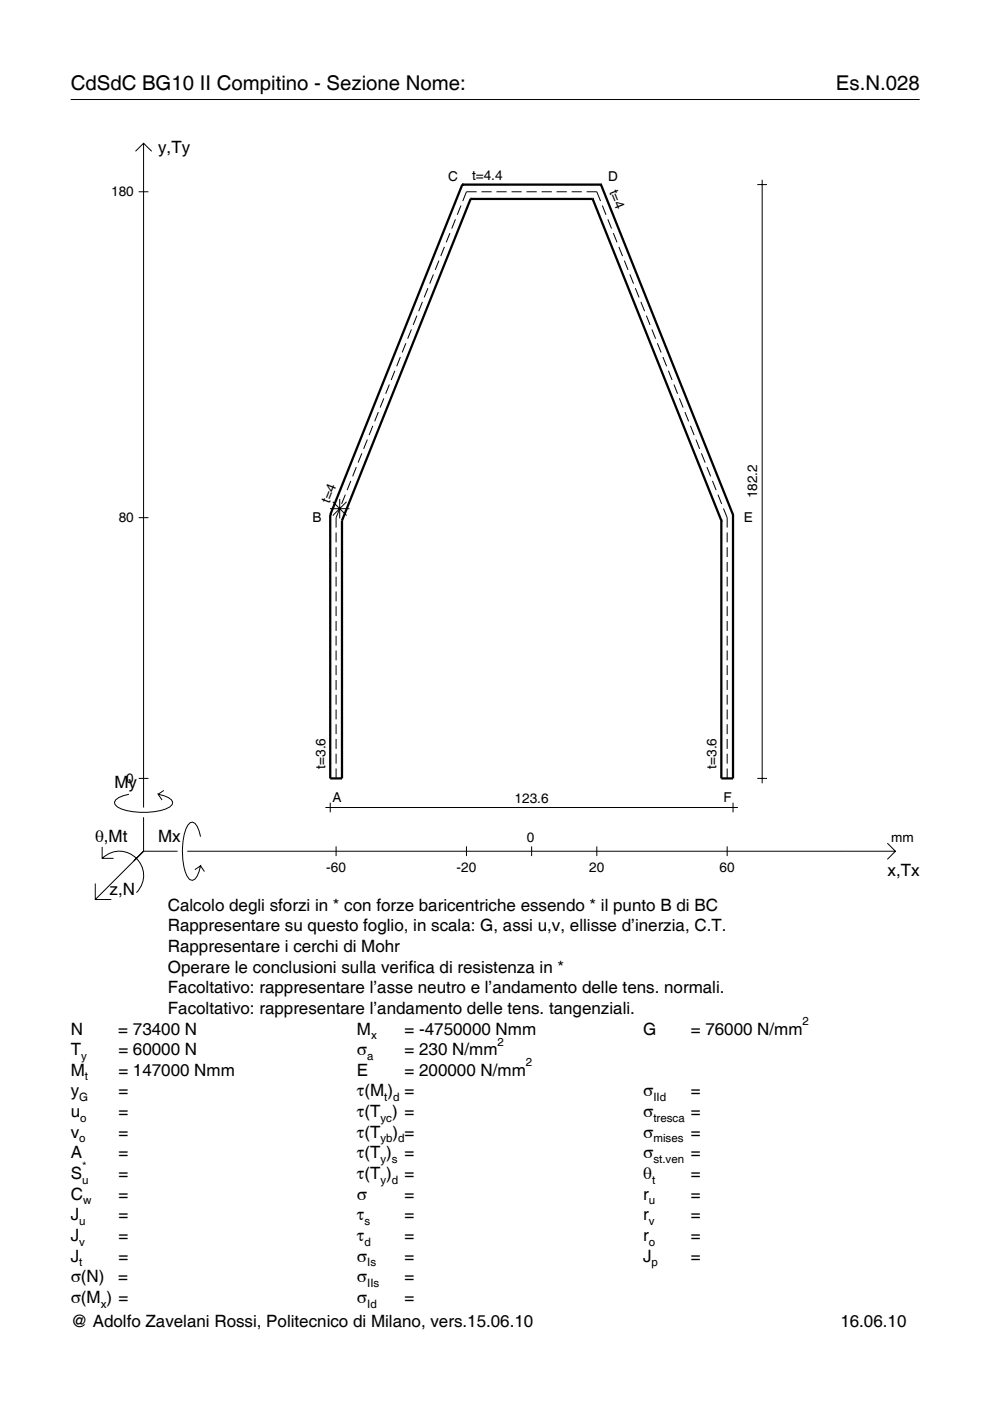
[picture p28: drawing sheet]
<svg xmlns="http://www.w3.org/2000/svg" width="210mm" height="297mm" viewBox="0 0 210 297" stroke-linecap="round" stroke-linejoin="round" font-family="sans-serif">
<defs><g id="words">
<g font-size="4.3">
<text x="15" y="19">CdSdC BG10 II Compitino - Sezione Nome:</text>
<text x="177.2" y="19">Es.N.028</text>
</g>
<g font-size="3.6">
<text x="33.5" y="32.4">y,Ty</text>
<text x="24.3" y="167.1">My</text>
<text x="20.1" y="178.4">θ,Mt</text>
<text x="33.5" y="178.4">Mx</text>
<text x="188.2" y="185.6">x,Tx</text>
<text x="23.2" y="189.7">z,N</text>
<text x="35.6" y="193.1">Calcolo degli sforzi in * con forze baricentriche essendo * il punto B di BC</text>
<text x="35.6" y="197.5">Rappresentare su questo foglio, in scala: G, assi u,v, ellisse d’inerzia, C.T.</text>
<text x="35.6" y="201.8">Rappresentare i cerchi di Mohr</text>
<text x="35.6" y="206.2">Operare le conclusioni sulla verifica di resistenza in *</text>
<text x="35.6" y="210.6">Facoltativo: rappresentare l’asse neutro e l’andamento delle tens. normali.</text>
<text x="35.6" y="215">Facoltativo: rappresentare l’andamento delle tens. tangenziali.</text>
<text x="15" y="219.3">N</text>
<text x="25.1" y="219.3">= 73400 N</text>
<text x="75.7" y="219.3">M</text>
<text x="85.8" y="219.3">= -4750000 Nmm</text>
<text x="136.4" y="219.3">G</text>
<text x="146.5" y="219.3">= 76000 N/mm</text>
<text x="15" y="223.7">T</text>
<text x="25.1" y="223.7">= 60000 N</text>
<text x="75.7" y="223.7">σ</text>
<text x="85.8" y="223.7">= 230 N/mm</text>
<text x="15" y="228.1">M</text>
<text x="15" y="232.5">y</text>
<text x="25.1" y="228.1">= 147000 Nmm</text>
<text x="25.1" y="232.5">=</text>
<text x="75.7" y="228.1">E</text>
<text x="75.7" y="232.5">τ(M ) =</text>
<text x="85.8" y="228.1">= 200000 N/mm</text>
<text x="136.4" y="232.5">σ</text>
<text x="146.5" y="232.5">=</text>
<text x="15" y="236.8">u</text>
<text x="25.1" y="236.8">=</text>
<text x="75.7" y="236.8">τ(T ) =</text>
<text x="136.4" y="236.8">σ</text>
<text x="146.5" y="236.8">=</text>
<text x="15" y="241.2">v</text>
<text x="15" y="245.6">A</text>
<text x="25.1" y="241.2">=</text>
<text x="25.1" y="245.6">=</text>
<text x="75.7" y="245.6">τ(T )</text>
<text x="75.7" y="241.2">τ(T</text>
<text x="83.3" y="241.2">) =</text>
<text x="85.8" y="245.6">=</text>
<text x="136.4" y="241.2">σ</text>
<text x="136.4" y="245.6">σ</text>
<text x="146.5" y="241.2">=</text>
<text x="146.5" y="245.6">=</text>
<text x="15" y="250">S</text>
<text x="25.1" y="250">=</text>
<text x="75.7" y="250">τ(T )</text>
<text x="85.8" y="250">=</text>
<text x="136.4" y="250">θ</text>
<text x="146.5" y="250">=</text>
<text x="15" y="254.3">C</text>
<text x="25.1" y="254.3">=</text>
<text x="75.7" y="254.3">σ</text>
<text x="85.8" y="254.3">=</text>
<text x="136.4" y="254.3">r</text>
<text x="146.5" y="254.3">=</text>
<text x="15" y="258.7">J</text>
<text x="15" y="263.1">J</text>
<text x="25.1" y="258.7">=</text>
<text x="25.1" y="263.1">=</text>
<text x="75.7" y="258.7">τ</text>
<text x="75.7" y="263.1">τ</text>
<text x="85.8" y="258.7">=</text>
<text x="85.8" y="263.1">=</text>
<text x="136.4" y="258.7">r</text>
<text x="136.4" y="263.1">r</text>
<text x="146.5" y="258.7">=</text>
<text x="146.5" y="263.1">=</text>
<text x="15" y="267.5">J</text>
<text x="25.1" y="267.5">=</text>
<text x="75.7" y="267.5">σ</text>
<text x="85.8" y="267.5">=</text>
<text x="136.4" y="267.5">J</text>
<text x="146.5" y="267.5">=</text>
<text x="15" y="271.8">σ(N)</text>
<text x="25.1" y="271.8">=</text>
<text x="75.7" y="271.8">σ</text>
<text x="85.8" y="271.8">=</text>
<text x="15" y="276.2">σ(M ) =</text>
<text x="15" y="281.4">@ Adolfo Zavelani Rossi, Politecnico di Milano, vers.15.06.10</text>
<text x="75.7" y="276.2">σ</text>
<text x="85.8" y="276.2">=</text>
<text x="178.2" y="281.4">16.06.10</text>
</g>
<g font-size="2.9">
<text x="23.6" y="41.7">180</text>
<text x="95" y="38.4">C</text>
<text x="100.1" y="38.1">t=4.4</text>
<text x="129" y="38.4">D</text>
<text x="129.1" y="40.7" transform="rotate(68 129.1 40.7)">t=4</text>
<text x="69.8" y="106.8" transform="rotate(-68 69.8 106.8)">t=4</text>
<text x="160.6" y="105.7" transform="rotate(-90 160.6 105.7)">182.2</text>
<text x="25.2" y="110.8">80</text>
<text x="66.2" y="110.7">B</text>
<text x="157.7" y="110.7">E</text>
<text x="26.8" y="166">0</text>
<text x="69" y="163" transform="rotate(-90 69 163)">t=3.6</text>
<text x="151.9" y="163" transform="rotate(-90 151.9 163)">t=3.6</text>
<text x="70.5" y="170">A</text>
<text x="109.1" y="170.2">123.6</text>
<text x="153.4" y="170">F</text>
<text x="111.7" y="178.4">0</text>
<text x="189" y="178.4">mm</text>
<text x="69.2" y="184.9">-60</text>
<text x="96.8" y="184.9">-20</text>
<text x="124.9" y="184.9">20</text>
<text x="152.6" y="184.9">60</text>
</g>
<g font-size="2.4">
<text x="78.7" y="220.3">x</text>
<text x="105.5" y="221.7">2</text>
<text x="170.2" y="217.3">2</text>
<text x="17.2" y="224.7">y</text>
<text x="77.9" y="224.7">a</text>
<text x="111.5" y="226.1">2</text>
<text x="16.8" y="233.5">G</text>
<text x="18" y="229.1">t</text>
<text x="81.5" y="233.5">t d</text>
<text x="138.5" y="233.5">IId</text>
<text x="17" y="237.8">o</text>
<text x="80.7" y="237.8">yc</text>
<text x="138.5" y="237.8">tresca</text>
<text x="16.8" y="242.2">o</text>
<text x="80.7" y="242.2">yb d</text>
<text x="138.5" y="242.2">mises</text>
<text x="17.4" y="251">u</text>
<text x="17.4" y="248">*</text>
<text x="80.7" y="246.6">y s</text>
<text x="80.7" y="251">y d</text>
<text x="138.2" y="251">t</text>
<text x="138.5" y="246.6">st.ven</text>
<text x="17.6" y="255.3">w</text>
<text x="137.6" y="255.3">u</text>
<text x="16.8" y="259.7">u</text>
<text x="77.3" y="259.7">s</text>
<text x="137.6" y="259.7">v</text>
<text x="16.8" y="264.1">v</text>
<text x="16.8" y="268.5">t</text>
<text x="77.3" y="264.1">d</text>
<text x="77.9" y="268.5">Is</text>
<text x="137.6" y="264.1">o</text>
<text x="138.2" y="268.5">p</text>
<text x="77.9" y="272.8">IIs</text>
<text x="21.4" y="277.2">x</text>
<text x="77.9" y="277.2">Id</text>
</g>
</g></defs>
<g fill="none" stroke="#000" stroke-width=".21">
<path d="M15 21.1h180M28.7 32.1l1.7-1.7 1.8 1.7M30.4 30.4v140.8M160.6 39.1h2M161.6 38.1v128M29.4 40.7h2.1M91.9 58.2l-.8 1.9M93.1 55.3l-.8 1.9M94.2 52.3l-.8 2M95.4 49.4l-.8 2M96.6 46.5l-.8 2M97.7 43.6l-.8 1.9"/>
<path d="M101.1 40.7h-2.2l-.8 1.9M102.1 40.7h2.1M105.3 40.7h2.1M108.5 40.7h2.1M111.6 40.7h2.2M114.8 40.7h2.2M118 40.7h2.2M121.2 40.7h2.2M124.4 40.7h2.1l.8 1.9M127.7 43.6l.8 1.9M128.9 46.5l.8 2M130 49.4l.8 2"/>
<path d="M131.2 52.3l.8 2M132.4 55.3l.8 1.9M133.5 58.2l.8 1.9M83.7 78.6l-.8 2M84.9 75.7l-.8 1.9M86.1 72.8l-.8 1.9M87.2 69.8l-.8 2M88.4 66.9l-.8 2M89.6 64l-.8 2M90.7 61.1l-.8 2M134.7 61.1l.8 2M135.9 64l.8 2"/>
<path d="M137 66.9l.8 2M138.2 69.8l.8 2M139.4 72.8l.8 1.9M140.5 75.7l.8 1.9M141.7 78.6l.8 2M75.5 99l-.7 2M76.7 96.1l-.8 2M77.9 93.2l-.8 2M79 90.3l-.7 1.9M80.2 87.4l-.8 1.9M81.4 84.4l-.8 2M82.6 81.5l-.8 2"/>
<path d="M142.9 81.5l.8 2M144 84.4l.8 2M145.2 87.4l.8 1.9M146.4 90.3l.8 1.9M147.6 93.2l.7 2M148.7 96.1l.8 2M149.9 99l.8 2M29.4 109.8h2.1M70 107.8h4.1M70.6 106.4l2.9 2.9M71.3 112.9v2.1M71.3 116v2.1"/>
<path d="M71.3 119.1v2.1M72 105.8v4.1M72 107.8l-.7 2v2.1M73.2 104.9l-.8 1.9M73.5 106.4l-2.9 2.9M74.4 102l-.8 1.9M151.1 102l.7 1.9M152.2 104.9l.8 1.9M153.4 107.8l.8 2v2.1M154.2 112.9v2.1M154.2 116v2.1M154.2 119.1v2.1"/>
<path d="M71.3 122.3v2.1M71.3 125.4v2.1M71.3 128.5v2.1M71.3 131.7v2.1M71.3 134.8v2.1M71.3 137.9v2.1M154.2 122.3v2.1M154.2 125.4v2.1M154.2 128.5v2.1M154.2 131.7v2.1M154.2 134.8v2.1M154.2 137.9v2.1"/>
<path d="M71.3 141v2.1M71.3 144.2v2.1M71.3 147.3v2.1M71.3 150.4v2.1M71.3 153.5v2.1M71.3 156.7v2.1M71.3 159.8v2.1M154.2 141v2.1M154.2 144.2v2.1M154.2 147.3v2.1M154.2 150.4v2.1M154.2 153.5v2.1"/>
<path d="M154.2 156.7v2.1M154.2 159.8v2.1M21.7 179.6v2.4h2.4M27.3 168.4a3.6 3.6 0 0 0-3 1.7l.1 .5a5.6 5.6 0 0 0 3.8 1.5 13.4 13.4 0 0 0 7.8-1l.5-.5 .1-.5a3.6 3.6 0 0 0-3.1-1.7l.8 1.2M29.4 165h2.1M30.4 173.3v7.2M34.7 167.6l-1.2 .8M42.5 177.4a3.6 3.6 0 0 0-1.7-3.1l-.5 .1a5.7 5.7 0 0 0-1.5 3.8 13.9 13.9 0 0 0 1.1 7.9l.4 .4 .5 .1a3.6 3.6 0 0 0 1.7-3l-1.2 .8M69 171.2h87.4M70 170.2v2M71.3 162.9v2.1M71.3 179.4v2.1"/>
<path d="M98.9 179.4v2.1M112.7 179.4v2.1M126.5 179.4v2.1M154.2 162.9v2.1M154.2 179.4v2.1M155.4 170.2v2M160.6 165h2M188.1 178.8l1.7 1.7-1.7 1.7M20.2 187.3v3.4h3.4M21.7 182a5.1 5.1 0 0 1 7.2 0 5.1 5.1 0 0 1 0 7.3M30.4 180.5l-10.2 10.2M30.4 180.5h7.2"/>
<path d="M39.7 180.5h150.1M42.5 183.6l.8 1.2"/>
</g>
<g fill="none" stroke="#000" stroke-width=".48">
<path d="M98 39.1h.1M98 39.1l-28 70M98 39.1h29.4M127.4 39.1h.1M127.4 39.1l28 70M99.8 42.2h.1M99.8 42.2l-27.3 68.2M99.8 42.2h25.9M125.7 42.2h.1M125.7 42.2l27.2 68.2M70 109.1h.1M70 109.1v55.9h2.5v-54.6"/>
<path d="M72.5 110.4h.1M152.9 110.4h.1M155.4 109.1h.1M155.4 109.1v55.9h-2.5v-54.6"/>
</g>
<use href="#words"/>
</svg>
